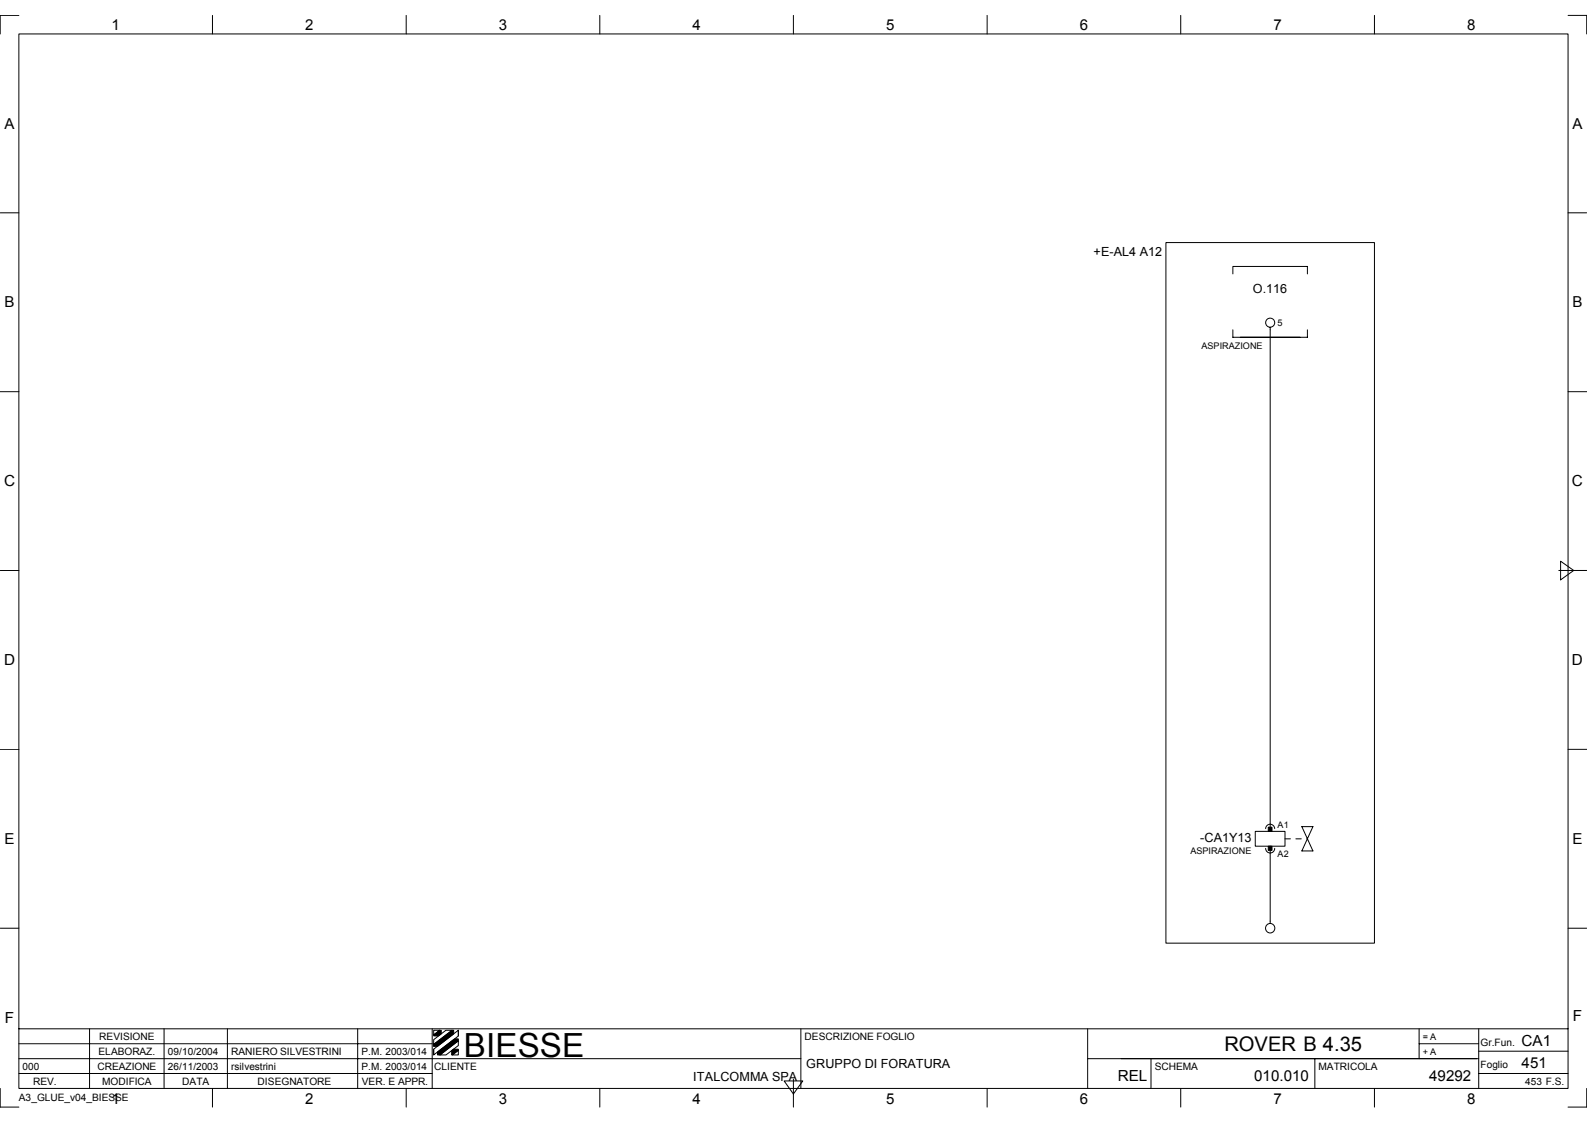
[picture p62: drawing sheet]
<svg xmlns="http://www.w3.org/2000/svg" width="297mm" height="210mm" viewBox="0 0 297 210" stroke-linecap="round" stroke-linejoin="round" font-family="sans-serif">
<defs><g id="words">
<text font-size="6.2" x="86.8" y="197.7">BIESSE</text>
<text font-size="3.8" x="229.2" y="196.7">ROVER B 4.35</text>
<g font-size="2.9">
<text x=".8" y="91">C</text>
<text x="294.2" y="91">C</text>
<text x=".8" y="124.4">D</text>
<text x="294.2" y="124.4">D</text>
<text x=".9" y="191.3">F</text>
<text x="294.4" y="191">F</text>
<text x="284.8" y="195.6">CA1</text>
<text x="209.2" y="202.2">REL</text>
</g>
<g font-size="2.8">
<text x="20.9" y="5.7">1</text>
<text x="57.1" y="5.7">2</text>
<text x="93.4" y="5.7">3</text>
<text x="129.6" y="5.7">4</text>
<text x="165.8" y="5.7">5</text>
<text x="202.1" y="5.7">6</text>
<text x="238.3" y="5.7">7</text>
<text x="274.6" y="5.7">8</text>
<text x=".8" y="24.1">A</text>
<text x="294.3" y="24.1">A</text>
<text x=".8" y="57.5">B</text>
<text x="294.3" y="57.5">B</text>
<text x=".8" y="157.9">E</text>
<text x="294.3" y="157.9">E</text>
<text x="234.7" y="202.2">010.010</text>
<text x="267.5" y="202.2">49292</text>
<text x="284.8" y="199.8">451</text>
<text x="20.9" y="206.5">1</text>
<text x="57.1" y="206.5">2</text>
<text x="93.4" y="206.5">3</text>
<text x="129.6" y="206.5">4</text>
<text x="165.8" y="206.5">5</text>
<text x="202.1" y="206.5">6</text>
<text x="238.3" y="206.5">7</text>
<text x="274.6" y="206.5">8</text>
</g>
<g font-size="2.4">
<text x="204.7" y="47.8">+E-AL4 A12</text>
<text x="234.5" y="54.8">O.116</text>
<text x="224.7" y="157.6">-CA1Y13</text>
<text x="129.8" y="202.2">ITALCOMMA SPA</text>
<text x="150.9" y="199.7">GRUPPO DI FORATURA</text>
</g>
<g font-size="1.9">
<text x="18.4" y="197.4">ELABORAZ.</text>
<text x="18.6" y="194.6">REVISIONE</text>
<text x="31.4" y="197.4">09/10/2004</text>
<text x="43.3" y="197.4">RANIERO SILVESTRINI</text>
<text x="67.6" y="197.4">P.M. 2003/014</text>
<text x="150.6" y="194.6">DESCRIZIONE FOGLIO</text>
<text x="277.1" y="195.6">Gr.Fun.</text>
<text x="4.2" y="200.1">000</text>
<text x="6.2" y="202.9">REV.</text>
<text x="18.2" y="200.1">CREAZIONE</text>
<text x="19.1" y="202.9">MODIFICA</text>
<text x="31.4" y="200.1">26/11/2003</text>
<text x="34.1" y="202.9">DATA</text>
<text x="43.3" y="200.1">rsilvestrini</text>
<text x="48.2" y="202.9">DISEGNATORE</text>
<text x="67.6" y="200.1">P.M. 2003/014</text>
<text x="67.7" y="202.9">VER. E APPR.</text>
<text x="81.3" y="200.1">CLIENTE</text>
<text x="216.1" y="200.1">SCHEMA</text>
<text x="246.8" y="200.1">MATRICOLA</text>
<text x="277.1" y="199.8">Foglio</text>
<text x="285.5" y="202.9">453 F.S.</text>
<text x="3.5" y="206.1">A3_GLUE_v04_BIESSE</text>
</g>
<g font-size="1.7">
<text x="224.9" y="65.3">ASPIRAZIONE</text>
<text x="239.1" y="61.1">5</text>
<text x="239.1" y="154.8">A1</text>
<text x="222.8" y="159.7">ASPIRAZIONE</text>
<text x="239.1" y="160.4">A2</text>
<text x="266.3" y="194.6">= A</text>
<text x="266.3" y="197.4">+ A</text>
</g>
</g></defs>
<g fill="none" stroke="#000" stroke-width=".19">
<path d="M3.5 6.3h290v197.3h-290zM3.5 2.9h-3.5v3.4M39.8 2.9v3.4M76 2.9v3.4M112.3 2.9v3.4M148.5 2.9v3.4M184.8 2.9v3.4M221 2.9v3.4M257.3 2.9v3.4M293.5 2.9h3.5v3.4M0 39.8h3.5M293.5 39.8h3.5"/>
<path d="M218.2 45.4h39.1v131h-39.1zM230.8 51.2v-1.4h13.9v1.4M0 73.3h3.5M230.8 61.7v1.4h13.9v-1.4M237.7 61.2v94.3M293.5 73.3h3.5M0 106.7h3.5M291.8 106.7h5.2M292.1 105l2.5 1.7-2.5 1.8zM0 140.2h3.5M234.9 155.5h5.6v2.8h-5.6zM236.9 155a.85 .85 0 0 1 .8-.8 .85 .85 0 0 1 .9 .8"/>
<path d="M236.9 158.7a.85 .85 0 0 0 .8 .9 .85 .85 0 0 0 .9-.9M237.7 158.3v14.5M243.7 154.6l2 4.6h-2l2-4.6zM293.5 140.2h3.5M0 173.7h3.5M293.5 173.7h3.5M3.5 192.5h290M3.5 198.1h146.4M3.5 195.3h77.4M16.8 192.5v11.1M30.7 192.5v11.1M42.6 192.5v11.1"/>
<path d="M66.9 192.5v11.1M80.9 192.5v11.1M81.2 196.3l4.6-3.6v1.1l-4.6 3.6zM81.2 194.5l2.3-1.8h1.1l-3.4 2.7zM81.2 192.7h1.1l-1.1 .9zM81.2 195.4v.3M81.2 196.3v1M82.3 197.4l3.5-2.7v.9l-2.3 1.8zM84.7 197.4l1.1-.9v.9zM85.8 192.7v1.1M149.9 192.5v11.1M203.6 198.1h73.2"/>
<path d="M203.6 192.5v11.1M215.4 198.1v5.5M246.1 198.1v5.5M265.6 195.3h11.2M265.6 192.5v5.6M276.8 192.5v11.1M276.8 196.7h16.7M0 203.6v3.5h3.5M3.5 200.8h77.4M39.8 203.6v3.5M76 203.6v3.5M112.3 203.6v3.5"/>
<path d="M146.8 202.2h3.5l-1.8 2.5zM148.5 201.9v5.2M184.8 203.6v3.5M221 203.6v3.5M257.3 203.6v3.5M276.8 200.8h16.7M297 203.6v3.5h-3.5"/>
<circle cx="237.7" cy="60.4" r=".85"/>
<circle cx="237.7" cy="173.6" r=".88"/>
</g>
<g fill="#000" stroke="#000" stroke-width=".19">
<path d="M237.4 154.7h.7v.8h-.7z" fill-rule="evenodd"/>
<path d="M237.4 158.3h.7v.8h-.7z" fill-rule="evenodd"/>
<path d="M81.2 193.6l1.1-.9h.3v.7l-.5 .4h-.9z" fill-rule="evenodd"/>
<path d="M81.9 196.8l3.2-2.4h.7v.3l-3.5 2.7h-.4z" fill-rule="evenodd"/>
<path d="M81.2 195.4l3.4-2.7h.3v.7l-3 2.3h-.7z" fill-rule="evenodd"/>
<path d="M84.5 196.6l.4-.3h.9v.2l-1.1 .9h-.2z" fill-rule="evenodd"/>
</g>
<path d="M240.5 156.9h4.2" fill="none" stroke="#000" stroke-width=".19" stroke-dasharray="1 1 1 1 1 1 1 1"/>
<use href="#words"/>
</svg>
